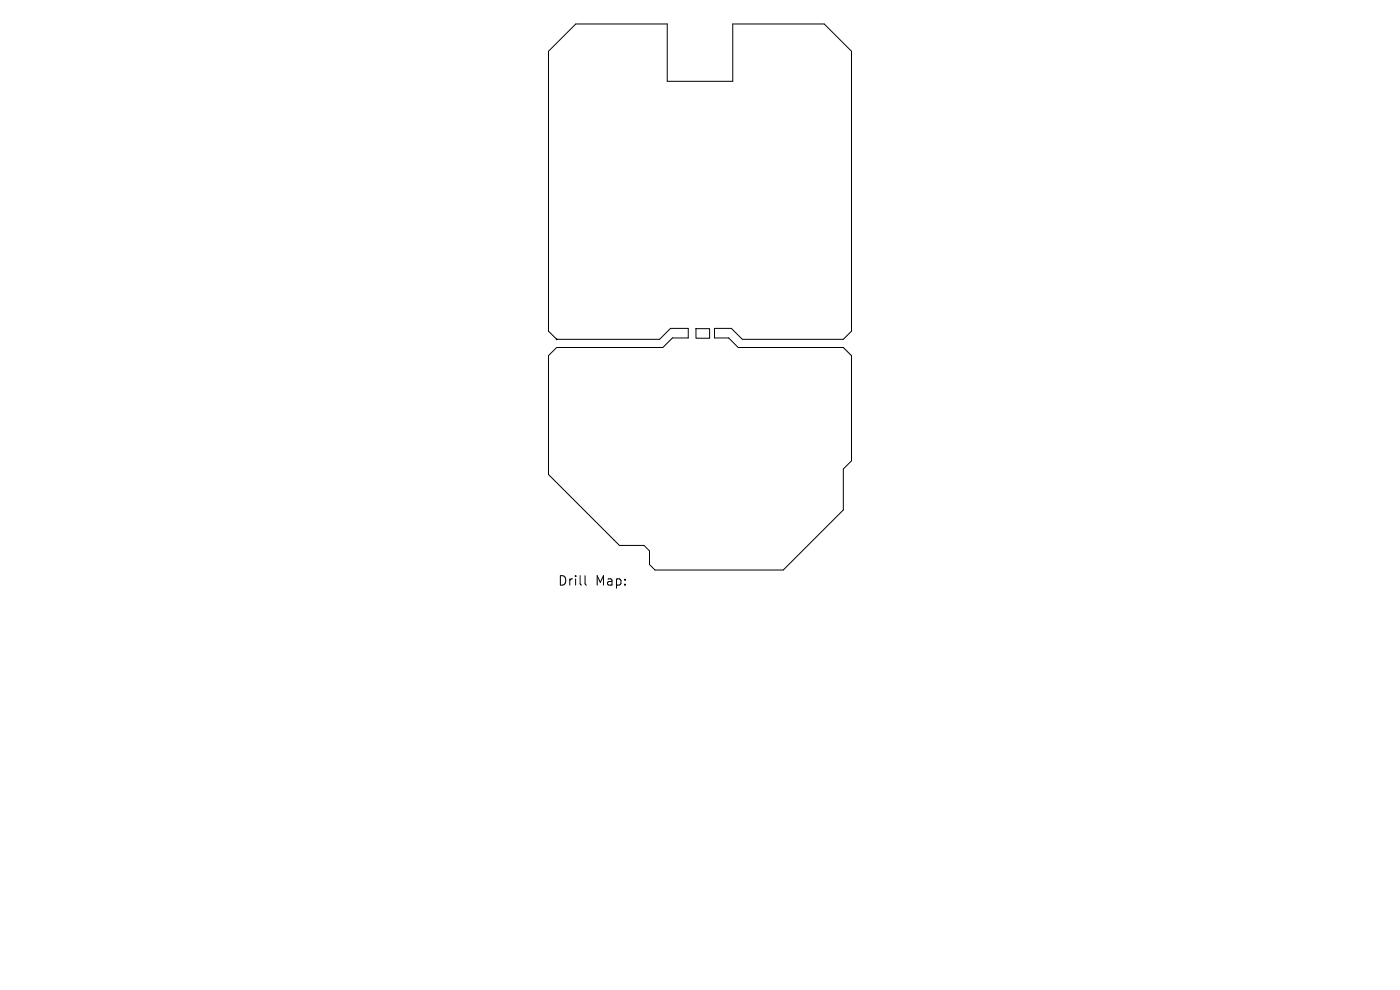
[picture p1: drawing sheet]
<svg xmlns="http://www.w3.org/2000/svg" width="297mm" height="210mm" viewBox="0 0 297 210" stroke-linecap="round" stroke-linejoin="round" font-family="sans-serif">
<defs><g id="words">
<g font-size="2.8">
<text x="118.3" y="124.5">Drill</text>
<text x="126.3" y="124.5">Map:</text>
</g>
</g></defs>
<path d="M116.4 10.9l5.7-5.8h19.5v12.1h13.9v-12.1h19.4l5.7 5.8v59.3l-1.7 1.8h-21.4l-2.3-2.3h-3.6v2h3l2 2h22.3l1.7 1.8v22.3l-1.7 1.7v8.7l-12.7 12.7h-27.3l-1.1-1.1v-2.9l-1.2-1.2h-5.2l-15-15.1v-25.1l1.7-1.8h22.5l2.1-2h3.3v-2h-3.8l-2.3 2.3h-21.8l-1.7-1.8zM147.6 69.7h2.9v2h-2.9zM124.1 122.1v1.7l.3 .3" fill="none" stroke="#000" stroke-width=".21"/>
<circle cx="118.1" cy="72" r=".09" fill="#000" stroke="#000" stroke-width=".21"/>
<use href="#words"/>
</svg>
